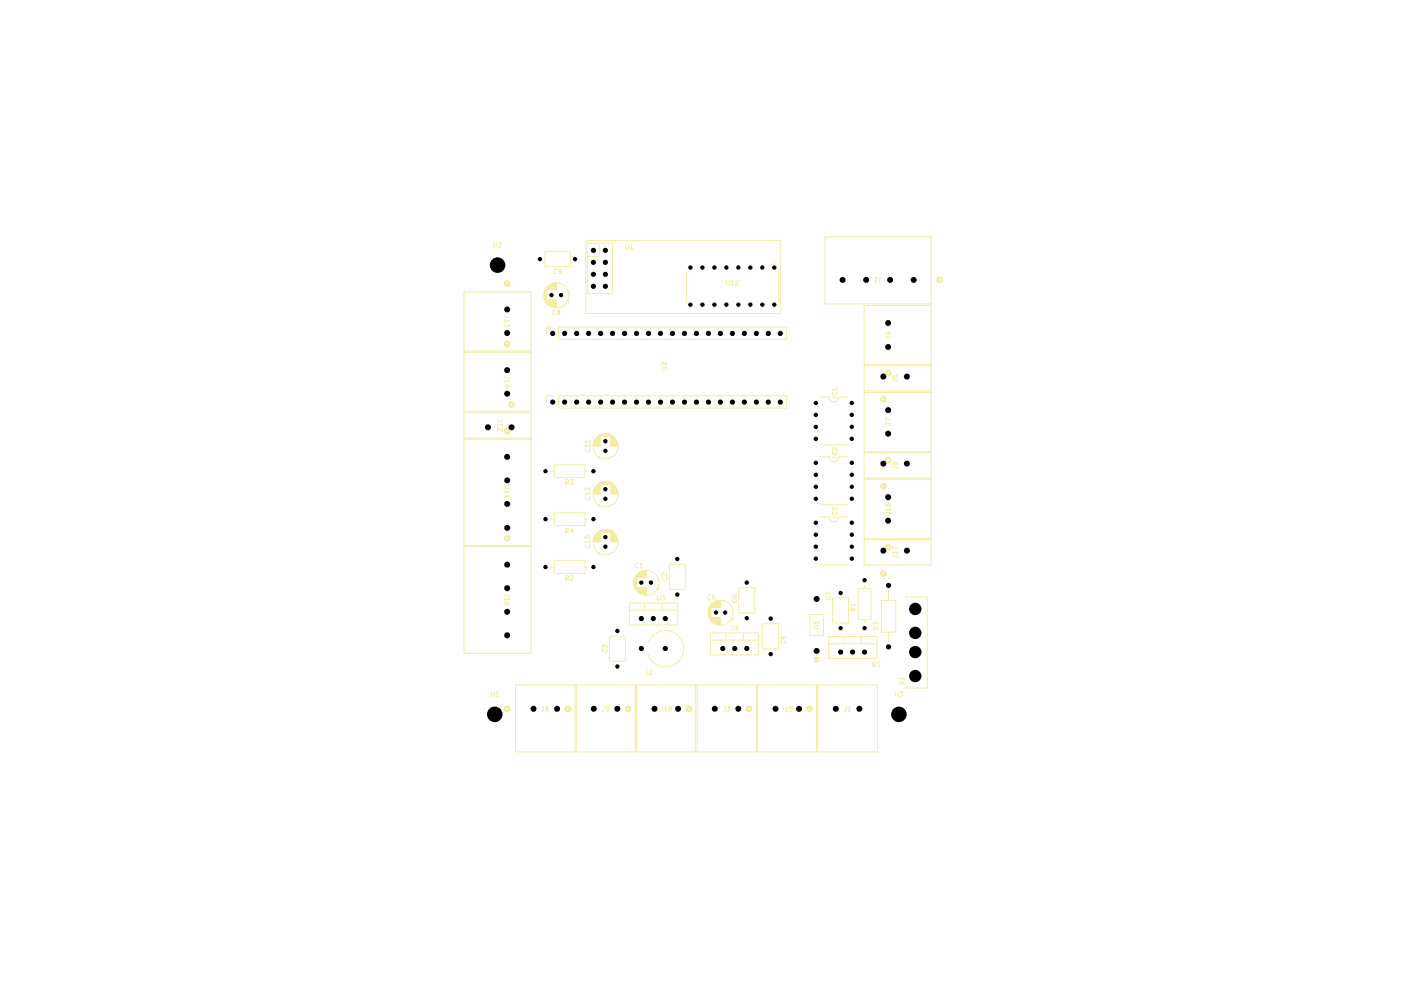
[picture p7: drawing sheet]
<svg xmlns="http://www.w3.org/2000/svg" width="297mm" height="210mm" viewBox="0 0 297 210" stroke-linecap="round" stroke-linejoin="round" font-family="sans-serif">
<g fill="none" stroke="#f2eda1" stroke-width=".21">
<path d="M104.7 51.4v1M104.7 51.9h.6M105.3 51.4v1M105.7 51.6l.4-.2 .2 .3-.6 .7h.6M115.5 54.9h.1M115.6 53.3h5.3v3.3h-5.3zM117.5 59.9v1.6M117.6 59.9v1.6M117.7 59.9v1.6M117.8 59.9v1.6M117.9 59.9v1.6M118 57.1h-.4l-.2 .1v.6l.2 .2 .4-.1"/>
<path d="M119 57.5l-.2 .2-.4-.1v-.5h.6v.7l-.5 .2M120.9 54.9h.1M124.2 51h.1M124.2 51h41.2v15.5h-41.2zM124.5 51.6h.1M124.5 51.6h5.4v10.6h-5.4M124.5 51.6v10.6M124.8 54.4h.1M127.1 52.1v2.3h-2.3M132.7 51.8v.9l.1 .1 .5-.1v-.9M133.7 52.1l.2-.3v1M133.7 52.8h.6"/>
<path d="M145.5 57.5v6.3M154 59.4v1l.2 .1 .4-.2v-.9M155 59.7l.3-.3v1.1M156 59.5l.3-.1 .2 .3-.6 .8h.6M164.1 55.5l.2 .1-.1 .1-.2-.1zM165.1 57.5v6.3M174.9 50.2h22.5v14.2h-22.5zM185.5 58.8h.6l-.6 .8 .1 .3 .5-.1M186.9 58.8l-.4 .2v.9M98.4 61.9h14.2v12.5h-14.2zM98.4 74.7h14.2v12.5h-14.2zM107 79.8l.4 .4h.6"/>
<path d="M107 67l.2 .3h.8M107 67.7v.6M107.1 68.7v.6h.4l.2-.4 .3 .4v-.6M107.8 67.7l.2 .4h-1M115.3 62.2v.6M115.4 61.9v1.3M115.5 61.6v1.8M115.6 61.5v2.2M115.7 61.3v2.5M115.7 61v3M115.8 61v3.1M115.9 60.9v3.3"/>
<path d="M116 60.8v.7M116 63.6v.7M116.1 60.7v.8M116.1 63.6v.7M116.2 60.6v.9M116.2 63.6v.8M116.2 60.5v1M116.2 63.6v.9M116.3 60.5v1M116.3 63.6v1M116.4 60.5v1M116.4 63.6v1"/>
<path d="M116.5 60.4v1.1M116.5 63.6v1.1M116.6 60.3v1.2M116.6 63.6v1.2M116.7 60.3v1.2M116.7 63.6v1.2M116.8 60.2v1.3M116.8 63.6v1.3M116.9 60.1v1.4M116.9 63.6v1.3M117 60.1v1.4M117 63.6v1.3"/>
<path d="M117.1 60.1v1.4M117.1 63.6v1.3M117.2 69.3h-1.4v1.4M117.2 60v1.5M117.2 63.6v1.4M117.3 60v1.5M117.3 63.6v1.4M117.4 60v1.5M117.4 63.6v1.4M117.5 63.6v1.5M117.6 63.6v1.5M117.7 63.6v1.5"/>
<path d="M117.8 65.9l-.3-.2-.3 .3 .1 .6h.5M117.8 63.6v1.5M117.9 63.6v1.5M118.4 66.1l-.2-.2 .3-.2 .2 .3-.5 .3 .1 .4 .4-.1v-.3l-.2-.2M118.4 69.3h48.4v2.7h-48.4zM120.2 64h.5M120.5 63.8v.5M124.5 62.2h.1M140.3 77.9h1v.5h-1M141.3 76.8v.6l-.7-.6-.3 .1 .1 .5M155 60.5h.5M183.2 64.8h14.2v12.5h-14.2z"/>
<path d="M183.2 77.6h14.2v5.3h-14.2zM187.8 71.4h.8l.2 .3M188.1 70.4h.7M188.5 70.4v.6l-.8-.3M189.2 79.6v.5l.5 .1v-.5l.5-.1v.6M98.4 93.1h14.2v22.6h-14.2zM98.4 87.5h14.2v5.4h-14.2zM105.5 89l.3 .4h.7M105.5 89.8v.5M106.3 89.8l.2 .3h-1M106.4 90.8l.1 .4-.2 .2-.8-.7v.7M107 80.6v.6"/>
<path d="M107 82h.7M107.8 80.6l.2 .3h-1M108.1 81.8l-.7-.3v.6M116.7 99.9h.8M117.2 83.9h-1.4v1.4M117.5 98.6h6.5v2.7h-6.5zM118.4 83.9h48.4v2.6h-48.4zM124 99.9h.8M124.2 95.2l-.2 .2a.57 .57 0 0 0 .5 .4 .57 .57 0 0 0 .6-.2l-.1-.4M125.1 94.5h-1.1l.4 .3M125.1 93.6h-1.1l.4 .3M125.1 93.3v.6"/>
<path d="M125.1 94.2v.6M125.8 94.3h1.5M125.8 94.6h1.5M125.8 94.5h1.5M125.8 94.4h1.5M125.8 94.2h1.5M125.8 94.1h1.5M125.8 94h1.5M125.9 93.9h1.4M125.9 93.8h1.4M125.9 93.7h1.4M126 93.6h1.3"/>
<path d="M126 93.5h1.3M126.1 93.4h1.2M126.1 93.3h1.2M126.2 93.2h1.1M126.2 93.1h1.1M126.2 93h1.1M126.3 93h1M126.4 92.9h.9M126.4 92.8h.9M126.5 92.7h.8M126.7 97.1h.5M126.7 92.6h.6"/>
<path d="M126.7 92.5h3.3M126.8 92.5h3.2M126.9 96.9v.5M126.9 92.4h2.9M127.1 92.3h2.6M127.2 92.2h2.3M127.3 92.1h2.1M127.6 92h1.6M127.8 91.9h1.1M129.4 94.3h1.6M129.4 93.4h1.3M129.4 93.3h1.2"/>
<path d="M129.4 93.2h1.2M129.4 93.1h1.2M129.4 93h1.1M129.4 92.9h1M129.4 92.6h.7M129.4 94.6h1.6M129.4 94.5h1.6M129.4 94.4h1.6M129.4 94.2h1.5M129.4 94.1h1.5M129.4 94h1.5M129.4 93.9h1.5"/>
<path d="M129.4 93.8h1.4M129.4 93.7h1.4M129.4 93.6h1.4M129.4 93.5h1.3M129.4 92.8h.9M129.4 92.7h.8M173.9 96.9h1.9M173.9 84.2h1.9M173.9 94.3h5.8M175.8 96.9a1.02 1.02 0 0 0 1 1 1.02 1.02 0 0 0 1-1M175.8 84.2a1.02 1.02 0 0 0 1 1 1.02 1.02 0 0 0 1-1M176.5 96.9h1"/>
<path d="M176.5 84.2h1M176.6 95.9l-.1 .5 .5 .1 .5-.1-.1-.5M176.6 83.2l-.1 .5 .5 .1 .5-.1-.1-.5M177.5 94.9v.7l-.7-.7-.3 .1 .1 .5M177.5 82.5h-1l.3 .3M177.5 82.2v.6M177.8 96.9h1.9M177.8 84.2h1.9M183.2 83.2h14.2v12.6h-14.2zM183.2 96h14.2v5.3h-14.2zM187.8 89.8h.8l.2 .4M188.8 89.2l-1-.5v.7"/>
<path d="M189.2 99h.8l.2 .1v.3M189.2 80.6h1v.3M189.7 98.2l.1-.2 .4 .1v.5h-.4l-.2-.6-.4 .2 .2 .4 .3-.2M98.4 115.9h14.2v22.6h-14.2zM107 103.2l.2 .3h.8M107 104v.6M107 105v.5M107.8 104l.2 .3h-1M107.8 105l.2 .2h-1M116.7 110.1h.8M117.5 108.7h6.5v2.7h-6.5zM117.5 118.9h6.5v2.7h-6.5z"/>
<path d="M120 102.3l.6-.1v-.3l-.2-.2h-.4v1M120 112.6l.6-.1v-.3l-.2-.2h-.4v1M120.2 102.3l.4 .4M120.2 112.6l.4 .4M120.9 101.7h.6l-.3 .4 .3 .1v.4h-.6M121.2 112l-.2 .7h.6M121.4 112.4v.6M124 113.9l.3-.3h.6l.2 .2a.53 .53 0 0 1-.5 .4 .53 .53 0 0 1-.6-.3zM124 110.1h.8M124.2 105.3l-.2 .3a.57 .57 0 0 0 .5 .4 .57 .57 0 0 0 .6-.3l-.1-.4M124.2 115.5l-.2 .2a.57 .57 0 0 0 .5 .5 .57 .57 0 0 0 .6-.3l-.1-.4M125.1 104.6h-1.1l.4 .4"/>
<path d="M125.1 103.5v.6l-.6-.6h-.3l-.2 .1 .2 .5M125.1 114.8h-1.1l.4 .3M125.1 104.4v.6M125.1 114.6v.5M125.8 114.5h1.5M125.8 104.7h1.5M125.8 104.6h1.5M125.8 104.5h1.5M125.8 104.4h1.5M125.8 104.3h1.5M125.8 104.2h1.5M125.8 104.1h1.5"/>
<path d="M125.8 114.3h1.5M125.8 114.9h1.5M125.8 114.8h1.5M125.8 114.7h1.5M125.8 114.6h1.5M125.8 114.4h1.5M125.9 114.2h1.4M125.9 104.1h1.4M125.9 103.9h1.4M125.9 104h1.4M125.9 114.1h1.4M125.9 114h1.4"/>
<path d="M126 103.8h1.3M126 103.7h1.3M126 103.6h1.3M126 114h1.3M126 113.9h1.3M126 113.8h1.3M126.1 103.5h1.2M126.1 113.7h1.2M126.1 113.6h1.2M126.2 103.4h1.1M126.2 103.3h1.1M126.2 113.5h1.1"/>
<path d="M126.2 103.2h1.1M126.2 113.4h1.1M126.3 103.1h1M126.3 113.3h1M126.4 103h.9M126.4 113.2h.9M126.4 113.1h.9M126.5 102.9h.8M126.5 113h.8M126.7 102.8h.6M126.7 107.3h.5M126.7 112.9h.6"/>
<path d="M126.7 117.4h.5M126.7 102.7h3.3M126.7 112.9h3.3M126.8 102.6h3.2M126.8 112.8h3.2M126.9 102.5h2.9M126.9 107v.5M126.9 117.2v.5M126.9 112.7h2.9M127.1 102.4h2.6M127.1 112.6h2.6M127.2 102.4h2.3"/>
<path d="M127.2 112.5h2.3M127.3 102.3h2.1M127.3 112.4h2.1M127.6 102.2h1.6M127.6 112.4h1.6M127.8 102.1h1.1M127.8 112.3h1.1M129.4 114.2h1.5M129.4 114.5h1.5M129.4 104.7h1.6M129.4 104.6h1.6M129.4 104.5h1.6"/>
<path d="M129.4 104.4h1.5M129.4 104.3h1.5M129.4 103.5h1.3M129.4 103.5h1.2M129.4 103.4h1.2M129.4 103.3h1.2M129.4 103.2h1.1M129.4 103.1h1.1M129.4 103h1M129.4 103h.9M129.4 102.9h.8M129.4 102.8h.7"/>
<path d="M129.4 104.2h1.5M129.4 104.1h1.5M129.4 103.9h1.4M129.4 103.8h1.4M129.4 103.7h1.4M129.4 103.6h1.3M129.4 104h1.4M129.4 114.3h1.5M129.4 114.1h1.4M129.4 114h1.4M129.4 113.9h1.4M129.4 113.8h1.3"/>
<path d="M129.4 113.7h1.3M129.4 113.6h1.2M129.4 113.5h1.2M129.4 113.4h1.1M129.4 113.3h1.1M129.4 113.2h1M129.4 113.1h.9M129.4 113h.8M129.4 112.9h.7M129.4 114.9h1.6M129.4 114.8h1.6M129.4 114.7h1.6"/>
<path d="M129.4 114.6h1.6M129.4 114.6h1.5M129.4 114.4h1.5M135.3 119.5a.45 .45 0 0 0-.6 .4 .45 .45 0 0 0 .6 .4M135.7 119.6l.3-.2v1M141.9 119.6h3.4v5.4h-3.4zM143.6 119.5v.1M173.9 119.7h5.8M173.9 109.6h1.9M173.9 107h5.8M175.8 109.6a1.02 1.02 0 0 0 1 1 1.02 1.02 0 0 0 1-1M176.5 108.3v-.7l.4 .3 .1-.3 .5 .1-.1 .6"/>
<path d="M176.5 109.6h1M176.6 108.6l-.1 .5 .5 .1 .5-.1-.1-.5M177.8 109.6h1.9M183.2 101.6h14.2v12.6h-14.2zM183.2 114.5h14.2v5.3h-14.2zM187.8 108.7h.7l.3 .4M187.8 106.8v.3l.4 .3 .5-.1 .1-.4-.5-.1-.2 .1 .2 .5M188.8 108h-1l.2 .3M188.8 107.7v.6M189.2 117.9h1v.4M190.2 117.2h-1l.4 .3M190.2 116.3l-1-.4v.7"/>
<path d="M190.2 116.9v.6M107 126l.4 .4h.6M107 126.8v.6M107.1 127.8a.58 .58 0 0 1 .9 .3 .58 .58 0 0 1-1-.1zM107.8 126.8l.2 .3h-1M116.7 120.2h.8M120 122.6l.6-.1v-.3l-.2-.2h-.4v1M120.2 122.6l.4 .4M121 122.2l.1-.2h.2l.2 .2v.3l-.6 .5h.6M124 120.2h.8M127.7 137.3v-.6l.4 .4v-.3l.4-.1 .2 .2-.1 .4M127.8 137.7l-.1 .3 .4 .3 .6-.3-.1-.3"/>
<path d="M129.2 134.9h3.4v5.3h-3.4zM130.9 134.8v.1M133.4 127.8h10.3v4.7h-10.3zM133.4 129.4h10.3M134.4 123.2v.6M134.5 122.9v1.3M134.5 122.6v1.8M134.6 122.4v2.2M134.7 122.3v2.4M134.8 122v3M134.9 121.9v3.2M135 121.8v3.3"/>
<path d="M135 121.8v.6M135 124.5v.7M135.1 121.7v.7M135.1 124.5v.8M135.2 121.6v.8M135.2 124.5v.9M135.3 121.5v.9M135.3 124.5v1M135.4 121.5v.9M135.4 124.5v1.1M135.5 121.4v1M135.5 124.5v1.1"/>
<path d="M135.6 121.3v1.1M135.6 124.5v1.1M135.6 121.2v1.2M135.6 124.5v1.2M135.7 121.2v1.2M135.7 124.5v1.2M135.7 120.4h.6M135.8 121.2v1.2M135.8 124.5v1.3M135.9 121.2v1.2M135.9 124.5v1.3M136 121.1v1.3"/>
<path d="M136 124.5v1.4M136.1 121.1v1.3M136.1 124.5v1.4M136.2 121v1.4M136.2 124.5v1.5M136.3 121v1.4M136.3 124.5v1.5M136.4 121v1.4M136.4 124.5v1.5M136.5 121v1.4M136.5 124.5v1.5M136.6 120.9v1.5"/>
<path d="M136.6 124.5v1.6M136.7 120.9v1.5M136.7 124.5v1.6M136.7 127.8v1.6M136.8 120.9v1.5M136.8 124.5v1.6M136.9 120.9v1.5M136.9 124.5v1.6M137 120.9v1.5M137 124.5v1.6M137.4 136.3a3.9 3.9 0 0 1 6-1.9 3.9 3.9 0 0 1 0 6.3 3.9 3.9 0 0 1-6-1.9M139.3 125h.5"/>
<path d="M139.4 126.2v1.1h.5l.1-.2v-.9M139.5 124.7v.5M140.3 126.2h.7l-.4 .5h.3l.1 .1-.1 .5-.6-.1M140.4 127.8v1.6M140.5 122.4l-.1 .4 .4 .3 .6-.3-.1-.4M141.4 121.5v.6l-.7-.6-.3 .2 .1 .4M143.6 125h.1M150.2 129.3v1.1M150.3 129v1.6M150.4 128.8v2.2M150.5 128.6v2.5M150.5 128.4v2.8"/>
<path d="M150.6 126.2h-.2l-.4 .2v.5l.2 .3 .4-.1M150.6 134.2h10.3v4.7h-10.3zM150.6 135.7h10.3M150.6 128.4v2.9M150.7 128.3v3.1M150.8 128.1v.7M150.8 130.9v.7M150.9 128v.8M150.9 130.9v.8M151 128v.8M151 130.9v.8M151 127.9v.9"/>
<path d="M151.1 127.8v1M151.1 130.9v1M151.2 127.8v1M151.2 130.9v1M151.3 127.7v1.1M151.3 130.9v1.1M151.4 127.7v1.1M151.4 130.9v1.2M151.5 127.6v1.2M151.5 130.9v1.2M151.6 126.2h-.6v.5h.6l-.1 .5-.5-.1M151.6 127.5v1.3"/>
<path d="M151.6 130.9v1.3M151.7 127.5v1.3M151.7 130.9v1.3M151.8 127.4v1.4M151.8 130.9v1.3M151.9 127.4v1.4M151.9 130.9v1.3M152 127.3v1.5M152 130.9v1.4M152.1 127.3v1.5M152.1 130.9v1.4M152.2 127.3v1.5"/>
<path d="M152.2 130.9v1.4M152.3 127.3v1.5M152.3 130.9v1.5M152.4 127.3v1.5M152.4 130.9v1.5M152.5 127.3v1.5M152.5 130.9v1.5M152.6 127.3v1.5M152.6 130.9v1.5M152.7 127.3v1.5M152.7 130.9v1.5M153.9 134.2v1.5"/>
<path d="M155 132.7l.1 .9h.3l.2-.2v-.7M155.1 126.2l.3 .5h.6h.1l-.1-.5h-.5v.5h.2M155.1 131.3h.5M155.3 127.1l-.2 .3 .3 .3 .6-.1v-.5M155.4 131.1v.5M156.2 132.6l-.2 .7h.6M156.5 133v.6M156.6 124.6h3.4v5.4h-3.4zM157.6 134.2v1.5M158.3 124.6h.1M158.3 130h.1M161.7 132.2h3.4v5.4h-3.4z"/>
<path d="M163.4 132.2h.1M163.4 137.6v.1M165.6 135.9l-.1 .4 .3 .2h.5l.2-.4-.1-.2M165.9 135h.6M166.2 134.9v.6l-.8-.2M171.7 130.3h2.9v4.4h-2.9zM172.6 139.4h1.2l-.7 .8zM172.6 132.8l.2-.1h.6l.2 .1v.5h-1zM172.6 139.4l.5 .8M172.8 139.4l.3 .8M172.9 139.4l.2 .8M173.1 139.4v.8"/>
<path d="M173.1 139.2v1.3M173.3 139.4l-.2 .8M173.4 139.4l-.3 .8M173.6 132h-1l.3 .2M173.6 131.7v.5M173.6 139.4l-.5 .8M173.7 139.4l-.6 .8M175.2 126.5a.5 .5 0 0 0 .1 .6 .5 .5 0 0 0 .6 0l.2-.3-.1-.3M175.7 135h10.2v4.6h-10.2zM175.7 136.5h10.2M176.1 126l-1-.4v.6M176.5 126.7h3.4v5.4h-3.4z"/>
<path d="M178.2 126.7h.1M178.2 132.1v.1M178.9 135v1.5M180.8 129.5v-.6l-.5 .1v.5h1.1M181.4 128.3h-1.1l.3 .2M181.4 128.9l-.6 .4M181.4 127.9v.6M181.9 124.8h2.8v6.6h-2.8zM182.6 135v1.5M183.3 124v.8M183.3 131.4v.8M185.2 132.6v-.6l.3 .3 .2-.3h.4v.6"/>
<path d="M185.4 132.9h.5l.3 .6h-1zM186.9 127.3h3v6.7h-3zM188.3 122.6l.2 .1-.1 .1-.1-.1zM188.4 125.3v2M188.4 134v2M192.2 126.9v-.3h4.4v19.3h-4.4v-.4M104.1 147.2h.6M104.1 146.6v1.1M104.7 146.6v1.1M105.2 147l.2-.4v1.1M105.2 147.7h.5M109.3 145.2h12.6v14.2h-12.6z"/>
<path d="M115.2 149.8v.8l-.3 .2M116.2 149.8h-.3l-.2 .2v.7h.5v-.5l-.3-.1-.2 .3M122.2 145.2h12.5v14.2h-12.5zM128.1 149.8v.7l-.4 .3M129.1 150.2l-.1 .2h-.4l-.1-.2 .1-.4h.4a.72 .72 0 0 1-.2 1h-.2M130.9 140.2h.1M135 145.2h12.5v14.2h-12.5zM137.1 142v1h.4M137.8 142.2l.3-.2v1M137.8 143h.5M140.5 149.8v.7l-.5 .3M140.9 150l.2-.2v1"/>
<path d="M140.9 150.8h.6M142 150.2l-.2-.2 .1-.2h.4l.1 .2-.6 .4 .2 .4a.36 .36 0 0 0 .4-.2 .36 .36 0 0 0-.1-.4h-.1M147.8 145.2h12.6v14.2h-12.6zM153.8 149.8v.7l-.5 .3M154.1 149.8h.7l-.3 .3a.35 .35 0 0 1 .3 .4 .35 .35 0 0 1-.3 .3l-.4-.1M160.6 145.2h12.5v14.2h-12.5zM166.1 149.8v.7l-.4 .3M166.5 150l.3-.2v1M166.5 150.8h.5M168 149.8h-.5v.4a.35 .35 0 0 1 .5 0 .35 .35 0 0 1 0 .5 .35 .35 0 0 1-.5 0M172.6 140.2h1.2M173.4 145.2h12.6v14.2h-12.6z"/>
<path d="M179.4 149.8v.7l-.4 .3M179.8 150l.3-.2v1M179.8 150.8h.5M185 140.4l.4-.2a.6 .6 0 0 1 0 1l-.4-.1zM185.2 141l.5 .3M186 140.5l.4-.3v1M186 141.2h.6M189.8 146.6v1.1M189.8 147.2h.6M190.4 146.6v1.1M190.7 144.4l1 .7M190.8 146.6h.6l-.3 .5 .3 .1-.1 .5-.5-.1"/>
<path d="M191.7 143.8h-1l.2 .3M191.7 144.4l-1 .7M191.7 143.6v.5"/>
<circle cx="118" cy="62.6" r="2.67"/>
<circle cx="128.4" cy="94.6" r="2.67"/>
<circle cx="128.4" cy="114.9" r="2.67"/>
<circle cx="128.4" cy="104.8" r="2.67"/>
<circle cx="137" cy="123.6" r="2.67"/>
<circle cx="152.8" cy="129.9" r="2.67"/>
</g>
<g fill="none" stroke="#f2eda1" stroke-width=".51">
<circle cx="199.2" cy="59.4" r=".47"/>
<circle cx="107.5" cy="72.9" r=".47"/>
<circle cx="107.5" cy="60.1" r=".47"/>
<circle cx="188.3" cy="79.1" r=".47"/>
<circle cx="107.5" cy="91.4" r=".47"/>
<circle cx="108.5" cy="85.8" r=".47"/>
<circle cx="187.3" cy="84.7" r=".47"/>
<circle cx="188.3" cy="97.5" r=".47"/>
<circle cx="107.5" cy="114.1" r=".47"/>
<circle cx="187.3" cy="103.1" r=".47"/>
<circle cx="188.3" cy="116" r=".47"/>
<circle cx="187.3" cy="121.6" r=".47"/>
<circle cx="107.5" cy="150.3" r=".47"/>
<circle cx="120.4" cy="150.3" r=".47"/>
<circle cx="133.2" cy="150.3" r=".47"/>
<circle cx="146" cy="150.3" r=".47"/>
<circle cx="158.8" cy="150.3" r=".47"/>
<circle cx="171.6" cy="150.3" r=".47"/>
</g>
<g fill="#000">
<circle cx="105.5" cy="56.2" r="1.65"/>
<circle cx="114.5" cy="54.9" r=".47"/>
<circle cx="121.9" cy="54.9" r=".47"/>
<circle cx="125.8" cy="58.2" r=".55"/>
<circle cx="125.8" cy="53.1" r=".55"/>
<circle cx="125.8" cy="55.6" r=".55"/>
<circle cx="128.4" cy="55.6" r=".55"/>
<circle cx="128.4" cy="58.2" r=".55"/>
<circle cx="128.4" cy="53.1" r=".55"/>
<circle cx="146.4" cy="56.7" r=".47"/>
<circle cx="148.9" cy="56.7" r=".47"/>
<circle cx="151.5" cy="56.7" r=".47"/>
<circle cx="154" cy="56.7" r=".47"/>
<circle cx="156.5" cy="56.7" r=".47"/>
<circle cx="159.1" cy="56.7" r=".47"/>
<circle cx="161.6" cy="56.7" r=".47"/>
<circle cx="164.2" cy="56.7" r=".47"/>
<circle cx="178.6" cy="59.4" r=".64"/>
<circle cx="183.6" cy="59.4" r=".64"/>
<circle cx="188.7" cy="59.4" r=".64"/>
<circle cx="193.7" cy="59.4" r=".64"/>
<circle cx="107.5" cy="70.6" r=".64"/>
<circle cx="107.5" cy="78.5" r=".64"/>
<circle cx="107.5" cy="65.6" r=".64"/>
<circle cx="116.9" cy="62.6" r=".47"/>
<circle cx="117.2" cy="70.7" r=".55"/>
<circle cx="119" cy="62.6" r=".47"/>
<circle cx="119.7" cy="70.7" r=".55"/>
<circle cx="122.3" cy="70.7" r=".55"/>
<circle cx="124.8" cy="70.7" r=".55"/>
<circle cx="125.8" cy="60.7" r=".55"/>
<circle cx="127.3" cy="70.7" r=".55"/>
<circle cx="128.4" cy="60.7" r=".55"/>
<circle cx="129.9" cy="70.7" r=".55"/>
<circle cx="132.4" cy="70.7" r=".55"/>
<circle cx="135" cy="70.7" r=".55"/>
<circle cx="137.5" cy="70.7" r=".55"/>
<circle cx="140" cy="70.7" r=".55"/>
<circle cx="142.6" cy="70.7" r=".55"/>
<circle cx="145.1" cy="70.7" r=".55"/>
<circle cx="146.4" cy="64.6" r=".47"/>
<circle cx="147.7" cy="70.7" r=".55"/>
<circle cx="148.9" cy="64.6" r=".47"/>
<circle cx="150.2" cy="70.7" r=".55"/>
<circle cx="151.5" cy="64.6" r=".47"/>
<circle cx="152.7" cy="70.7" r=".55"/>
<circle cx="154" cy="64.6" r=".47"/>
<circle cx="155.3" cy="70.7" r=".55"/>
<circle cx="156.5" cy="64.6" r=".47"/>
<circle cx="157.8" cy="70.7" r=".55"/>
<circle cx="159.1" cy="64.6" r=".47"/>
<circle cx="160.4" cy="70.7" r=".55"/>
<circle cx="161.6" cy="64.6" r=".47"/>
<circle cx="162.9" cy="70.7" r=".55"/>
<circle cx="164.2" cy="64.6" r=".47"/>
<circle cx="165.4" cy="70.7" r=".55"/>
<circle cx="187.3" cy="79.8" r=".64"/>
<circle cx="188.3" cy="68.5" r=".64"/>
<circle cx="188.3" cy="73.6" r=".64"/>
<circle cx="192.3" cy="79.8" r=".64"/>
<circle cx="103.5" cy="90.6" r=".64"/>
<circle cx="107.5" cy="83.5" r=".64"/>
<circle cx="107.5" cy="96.9" r=".64"/>
<circle cx="108.5" cy="90.6" r=".64"/>
<circle cx="115.7" cy="99.9" r=".47"/>
<circle cx="117.2" cy="85.3" r=".55"/>
<circle cx="119.7" cy="85.3" r=".55"/>
<circle cx="122.3" cy="85.3" r=".55"/>
<circle cx="124.8" cy="85.3" r=".55"/>
<circle cx="125.8" cy="99.9" r=".47"/>
<circle cx="127.3" cy="85.3" r=".55"/>
<circle cx="128.4" cy="93.6" r=".47"/>
<circle cx="128.4" cy="95.6" r=".47"/>
<circle cx="129.9" cy="85.3" r=".55"/>
<circle cx="132.4" cy="85.3" r=".55"/>
<circle cx="135" cy="85.3" r=".55"/>
<circle cx="137.5" cy="85.3" r=".55"/>
<circle cx="140" cy="85.3" r=".55"/>
<circle cx="142.6" cy="85.3" r=".55"/>
<circle cx="145.1" cy="85.3" r=".55"/>
<circle cx="147.7" cy="85.3" r=".55"/>
<circle cx="150.2" cy="85.3" r=".55"/>
<circle cx="152.7" cy="85.3" r=".55"/>
<circle cx="155.3" cy="85.3" r=".55"/>
<circle cx="157.8" cy="85.3" r=".55"/>
<circle cx="160.4" cy="85.3" r=".55"/>
<circle cx="162.9" cy="85.3" r=".55"/>
<circle cx="165.4" cy="85.3" r=".55"/>
<circle cx="173" cy="98.1" r=".47"/>
<circle cx="173" cy="85.4" r=".47"/>
<circle cx="173" cy="90.5" r=".47"/>
<circle cx="173" cy="93" r=".47"/>
<circle cx="173" cy="88" r=".47"/>
<circle cx="180.6" cy="98.1" r=".47"/>
<circle cx="180.6" cy="85.4" r=".47"/>
<circle cx="180.6" cy="90.5" r=".47"/>
<circle cx="180.6" cy="93" r=".47"/>
<circle cx="180.6" cy="88" r=".47"/>
<circle cx="187.3" cy="98.3" r=".64"/>
<circle cx="188.3" cy="91.9" r=".64"/>
<circle cx="188.3" cy="87" r=".64"/>
<circle cx="192.3" cy="98.3" r=".64"/>
<circle cx="107.5" cy="119.7" r=".64"/>
<circle cx="107.5" cy="106.8" r=".64"/>
<circle cx="107.5" cy="101.9" r=".64"/>
<circle cx="107.5" cy="111.9" r=".64"/>
<circle cx="115.7" cy="110.1" r=".47"/>
<circle cx="125.8" cy="110.1" r=".47"/>
<circle cx="128.4" cy="115.9" r=".47"/>
<circle cx="128.4" cy="103.7" r=".47"/>
<circle cx="128.4" cy="105.7" r=".47"/>
<circle cx="128.4" cy="113.9" r=".47"/>
<circle cx="143.6" cy="118.5" r=".47"/>
<circle cx="173" cy="103.2" r=".47"/>
<circle cx="173" cy="110.8" r=".47"/>
<circle cx="173" cy="115.9" r=".47"/>
<circle cx="173" cy="118.4" r=".47"/>
<circle cx="173" cy="105.7" r=".47"/>
<circle cx="173" cy="100.7" r=".47"/>
<circle cx="173" cy="113.4" r=".47"/>
<circle cx="180.6" cy="110.8" r=".47"/>
<circle cx="180.6" cy="103.2" r=".47"/>
<circle cx="180.6" cy="115.9" r=".47"/>
<circle cx="180.6" cy="118.4" r=".47"/>
<circle cx="180.6" cy="105.7" r=".47"/>
<circle cx="180.6" cy="113.4" r=".47"/>
<circle cx="180.6" cy="100.7" r=".47"/>
<circle cx="187.3" cy="116.8" r=".64"/>
<circle cx="188.3" cy="110.4" r=".64"/>
<circle cx="188.3" cy="105.4" r=".64"/>
<circle cx="192.3" cy="116.8" r=".64"/>
<circle cx="107.5" cy="124.7" r=".64"/>
<circle cx="107.5" cy="134.7" r=".64"/>
<circle cx="107.5" cy="129.7" r=".64"/>
<circle cx="115.7" cy="120.2" r=".47"/>
<circle cx="125.8" cy="120.2" r=".47"/>
<circle cx="130.9" cy="133.8" r=".47"/>
<circle cx="136" cy="123.5" r=".47"/>
<circle cx="136" cy="137.5" r=".55"/>
<circle cx="136" cy="131.1" r=".55"/>
<circle cx="138" cy="123.5" r=".47"/>
<circle cx="138.5" cy="131.1" r=".55"/>
<circle cx="141.1" cy="137.5" r=".55"/>
<circle cx="141.1" cy="131.1" r=".55"/>
<circle cx="143.6" cy="126.1" r=".47"/>
<circle cx="151.8" cy="129.9" r=".47"/>
<circle cx="153.2" cy="137.5" r=".55"/>
<circle cx="153.8" cy="129.9" r=".47"/>
<circle cx="155.8" cy="137.5" r=".55"/>
<circle cx="158.3" cy="131.1" r=".47"/>
<circle cx="158.3" cy="123.5" r=".47"/>
<circle cx="158.3" cy="137.5" r=".55"/>
<circle cx="163.4" cy="138.7" r=".47"/>
<circle cx="163.4" cy="131.1" r=".47"/>
<circle cx="173.1" cy="127" r=".64"/>
<circle cx="173.1" cy="138" r=".64"/>
<circle cx="178.2" cy="133.2" r=".47"/>
<circle cx="178.2" cy="125.7" r=".47"/>
<circle cx="178.2" cy="138.3" r=".55"/>
<circle cx="180.8" cy="138.3" r=".55"/>
<circle cx="183.3" cy="133.2" r=".47"/>
<circle cx="183.3" cy="123" r=".47"/>
<circle cx="183.3" cy="138.3" r=".55"/>
<circle cx="188.4" cy="137.2" r=".55"/>
<circle cx="188.4" cy="124.1" r=".55"/>
<circle cx="194.1" cy="134.2" r="1.31"/>
<circle cx="194.1" cy="138.3" r="1.31"/>
<circle cx="194.1" cy="129.1" r="1.31"/>
<circle cx="104.9" cy="151.5" r="1.65"/>
<circle cx="113.1" cy="150.3" r=".64"/>
<circle cx="118.1" cy="150.3" r=".64"/>
<circle cx="125.9" cy="150.3" r=".64"/>
<circle cx="130.9" cy="141.3" r=".47"/>
<circle cx="130.9" cy="150.3" r=".64"/>
<circle cx="138.8" cy="150.3" r=".64"/>
<circle cx="143.8" cy="150.3" r=".64"/>
<circle cx="151.6" cy="150.3" r=".64"/>
<circle cx="156.5" cy="150.3" r=".64"/>
<circle cx="164.4" cy="150.3" r=".64"/>
<circle cx="169.4" cy="150.3" r=".64"/>
<circle cx="177.2" cy="150.3" r=".64"/>
<circle cx="182.2" cy="150.3" r=".64"/>
<circle cx="190.6" cy="151.5" r="1.65"/>
<circle cx="194.1" cy="143.3" r="1.31"/>
</g>
</svg>
